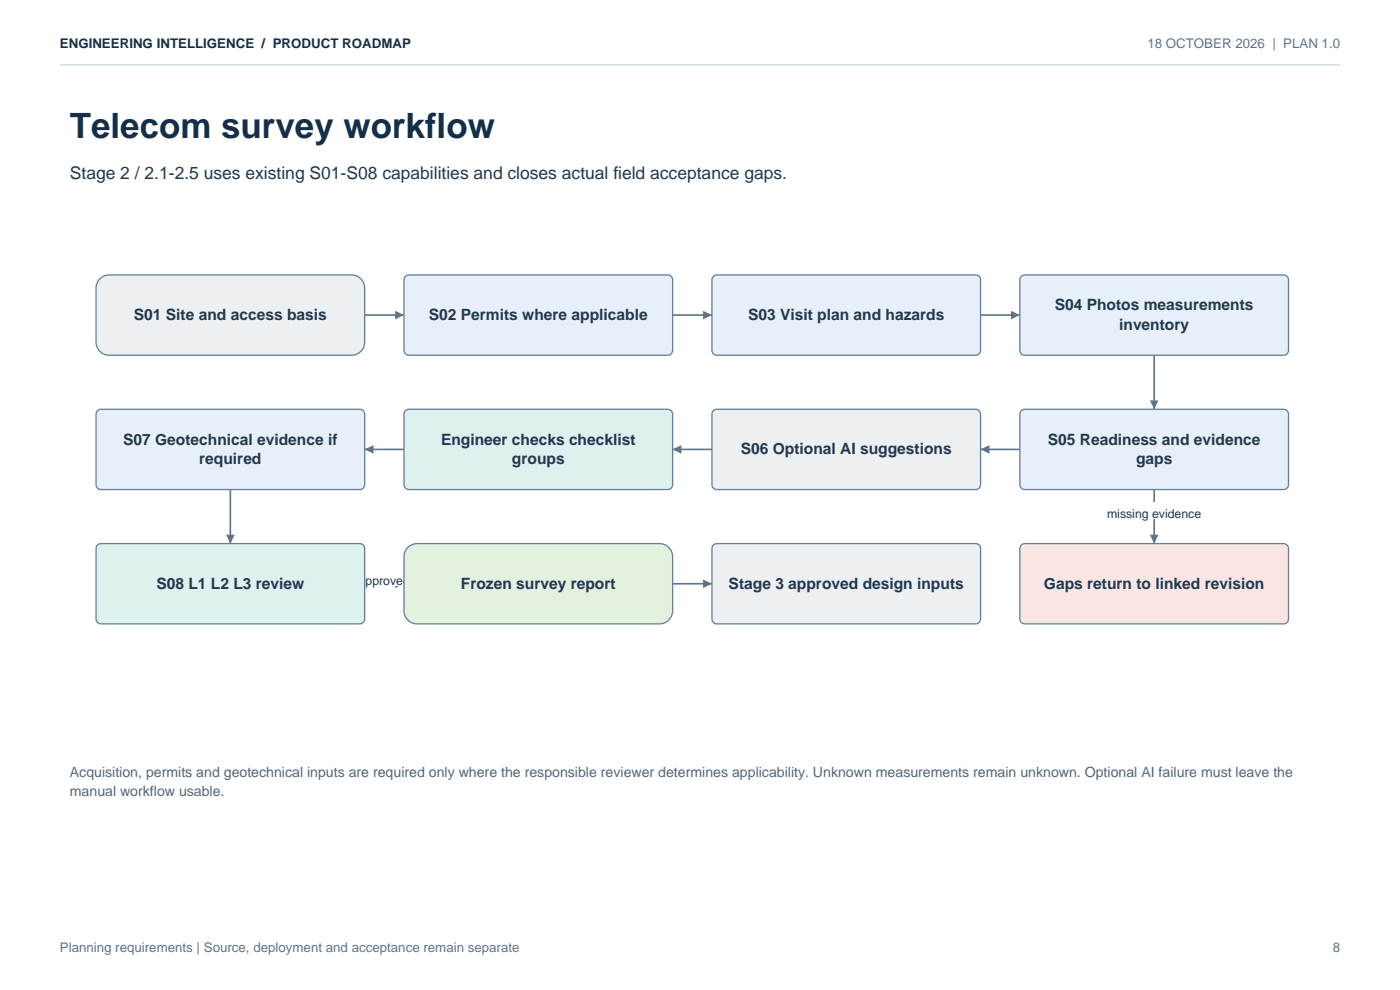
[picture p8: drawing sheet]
<svg xmlns="http://www.w3.org/2000/svg" width="297mm" height="210mm" viewBox="0 0 297 210" stroke-linecap="round" stroke-linejoin="round" font-family="sans-serif">
<defs><g id="words">
<text font-size="7.4" fill="#142f49" x="14.8" y="29.3">Telecom survey workflow</text>
<text font-size="3.7" fill="#23384b" x="14.8" y="37.9">Stage 2 / 2.1-2.5 uses existing S01-S08 capabilities and closes actual field acceptance gaps.</text>
<g font-size="3.3" fill="#23384b">
<text x="223.8" y="65.9">S04 Photos measurements</text>
<text x="28.4" y="67.9">S01 Site and access basis</text>
<text x="91" y="67.9">S02 Permits where applicable</text>
<text x="158.7" y="67.9">S03 Visit plan and hazards</text>
<text x="237.4" y="69.9">inventory</text>
<text x="26.1" y="94.4">S07 Geotechnical evidence if</text>
<text x="93.6" y="94.4">Engineer checks checklist</text>
<text x="222.3" y="94.4">S05 Readiness and evidence</text>
<text x="42.3" y="98.4">required</text>
<text x="108.6" y="98.4">groups</text>
<text x="157.1" y="96.4">S06 Optional AI suggestions</text>
<text x="241" y="98.4">gaps</text>
<text x="33.2" y="124.9">S08 L1 L2 L3 review</text>
<text x="97.8" y="124.9">Frozen survey report</text>
<text x="154.6" y="124.9">Stage 3 approved design inputs</text>
<text x="221.5" y="124.9">Gaps return to linked revision</text>
</g>
<g font-size="3" fill="#536678">
<text x="14.8" y="164.9">Acquisition, permits and geotechnical inputs are required only where the responsible reviewer determines applicability. Unknown measurements remain unknown. Optional AI failure must leave the</text>
<text x="14.8" y="168.8">manual workflow usable.</text>
</g>
<text font-size="2.8" fill="#142f49" x="12.7" y="10.2">ENGINEERING INTELLIGENCE / PRODUCT ROADMAP</text>
<g font-size="2.8" fill="#607387">
<text x="243.4" y="10.2">18 OCTOBER 2026 | PLAN 1.0</text>
<text x="12.7" y="201.9">Planning requirements | Source, deployment and acceptance remain separate</text>
<text x="282.7" y="201.9">8</text>
</g>
<g font-size="2.6" fill="#23384b">
<text x="234.9" y="109.9">missing evidence</text>
<text x="76.1" y="124.2">approved</text>
</g>
</g></defs>
<path d="M12.7 13.8h271.6" fill="none" stroke="#d8e1e9" stroke-width=".35"/>
<path d="M77.4 66.8h8.3" fill="none" stroke="#607387" stroke-width=".35"/>
<path d="M83.8 65.9l1.9 .9-1.9 .9z" fill="#607387"/>
<path d="M142.7 66.8h8.3" fill="none" stroke="#607387" stroke-width=".35"/>
<path d="M149.2 65.9l1.8 .9-1.8 .9z" fill="#607387"/>
<path d="M208 66.8h8.4" fill="none" stroke="#607387" stroke-width=".35"/>
<path d="M214.5 65.9l1.9 .9-1.9 .9z" fill="#607387"/>
<path d="M244.9 75.3v11.5" fill="none" stroke="#607387" stroke-width=".35"/>
<path d="M243.9 84.9h1.9l-.9 1.9z" fill="#607387"/>
<path d="M208 95.3h8.4" fill="none" stroke="#607387" stroke-width=".35"/>
<path d="M208 95.3l1.9-.9v1.8z" fill="#607387"/>
<path d="M142.7 95.3h8.3" fill="none" stroke="#607387" stroke-width=".35"/>
<path d="M142.7 95.3l1.9-.9v1.8z" fill="#607387"/>
<path d="M77.4 95.3h8.3" fill="none" stroke="#607387" stroke-width=".35"/>
<path d="M77.4 95.3l1.8-.9v1.8z" fill="#607387"/>
<path d="M48.9 103.8v11.5" fill="none" stroke="#607387" stroke-width=".35"/>
<path d="M48 113.4h1.8l-.9 1.9z" fill="#607387"/>
<path d="M77.4 123.8h8.3" fill="none" stroke="#607387" stroke-width=".35"/>
<path d="M83.8 122.9l1.9 .9-1.9 .9z" fill="#607387"/>
<path d="M75.1 120.7h12.9v3.5h-12.9z" fill-rule="evenodd" fill="#fff"/>
<path d="M142.7 123.8h8.3" fill="none" stroke="#607387" stroke-width=".35"/>
<path d="M149.2 122.9l1.8 .9-1.8 .9z" fill="#607387"/>
<path d="M244.9 103.8v11.5" fill="none" stroke="#607387" stroke-width=".35"/>
<path d="M243.9 113.4h1.9l-.9 1.9z" fill="#607387"/>
<path d="M233.8 106.4h22.1v3.5h-22.1z" fill-rule="evenodd" fill="#fff"/>
<path d="M21 59.4a2.77 2.77 0 0 1 2.2-1.1h51.4a2.78 2.78 0 0 1 2.8 2.8v11.5a2.78 2.78 0 0 1-2.8 2.7h-51.4a2.78 2.78 0 0 1-2.8-2.7v-11.5v-.6z" fill-rule="evenodd" fill="#edf0f3" stroke="#648099" stroke-width=".28"/>
<g fill="#e7f0fa" stroke="#648099" stroke-width=".28">
<path d="M85.9 58.7l.8-.4h54.9a1.04 1.04 0 0 1 1.1 1.1v14.9a1.04 1.04 0 0 1-1.1 1h-54.9a1.04 1.04 0 0 1-1-1v-14.9z" fill-rule="evenodd"/>
<path d="M151.2 58.7l.9-.4h54.9a1.04 1.04 0 0 1 1 1.1v14.9a1.04 1.04 0 0 1-1 1h-54.9a1.04 1.04 0 0 1-1.1-1v-14.9z" fill-rule="evenodd"/>
<path d="M216.6 58.7l.8-.4h54.9a1.04 1.04 0 0 1 1 1.1v14.9a1.04 1.04 0 0 1-1 1h-54.9a1.04 1.04 0 0 1-1-1v-14.9z" fill-rule="evenodd"/>
<path d="M216.6 87.2l.8-.4h54.9a1.04 1.04 0 0 1 1 1.1v14.9a1.04 1.04 0 0 1-1 1h-54.9a1.04 1.04 0 0 1-1-1v-14.9z" fill-rule="evenodd"/>
</g>
<path d="M151.2 87.2l.9-.4h54.9a1.04 1.04 0 0 1 1 1.1v14.9a1.04 1.04 0 0 1-1 1h-54.9a1.04 1.04 0 0 1-1.1-1v-14.9z" fill-rule="evenodd" fill="#edf0f3" stroke="#648099" stroke-width=".28"/>
<path d="M86.1 87l.6-.2h54.9a1.04 1.04 0 0 1 1.1 1.1v14.9a1.04 1.04 0 0 1-1.1 1h-54.9a1.04 1.04 0 0 1-1-1v-14.9z" fill-rule="evenodd" fill="#ddf2ef" stroke="#648099" stroke-width=".28"/>
<path d="M20.6 87.2l.8-.4h54.9a1.04 1.04 0 0 1 1.1 1.1v14.9a1.04 1.04 0 0 1-1.1 1h-54.9a1.04 1.04 0 0 1-1-1v-14.9z" fill-rule="evenodd" fill="#e7f0fa" stroke="#648099" stroke-width=".28"/>
<path d="M20.6 115.7l.8-.4h54.9a1.04 1.04 0 0 1 1.1 1.1v14.9a1.04 1.04 0 0 1-1.1 1h-54.9a1.04 1.04 0 0 1-1-1v-14.9z" fill-rule="evenodd" fill="#ddf2ef" stroke="#648099" stroke-width=".28"/>
<path d="M86.7 115.9l1.1-.5 .7-.1h51.4a2.78 2.78 0 0 1 2.8 2.8v11.5a2.78 2.78 0 0 1-2.8 2.7h-51.4a2.78 2.78 0 0 1-2.8-2.7v-11.5a2.77 2.77 0 0 1 1-2.2z" fill-rule="evenodd" fill="#e3f2df" stroke="#648099" stroke-width=".28"/>
<path d="M151.2 115.7l.9-.4h54.9a1.04 1.04 0 0 1 1 1.1v14.9a1.04 1.04 0 0 1-1 1h-54.9a1.04 1.04 0 0 1-1.1-1v-14.9z" fill-rule="evenodd" fill="#edf0f3" stroke="#648099" stroke-width=".28"/>
<path d="M216.6 115.7l.8-.4h54.9a1.04 1.04 0 0 1 1 1.1v14.9a1.04 1.04 0 0 1-1 1h-54.9a1.04 1.04 0 0 1-1-1v-14.9z" fill-rule="evenodd" fill="#fbe5e2" stroke="#648099" stroke-width=".28"/>
<use href="#words"/>
</svg>
